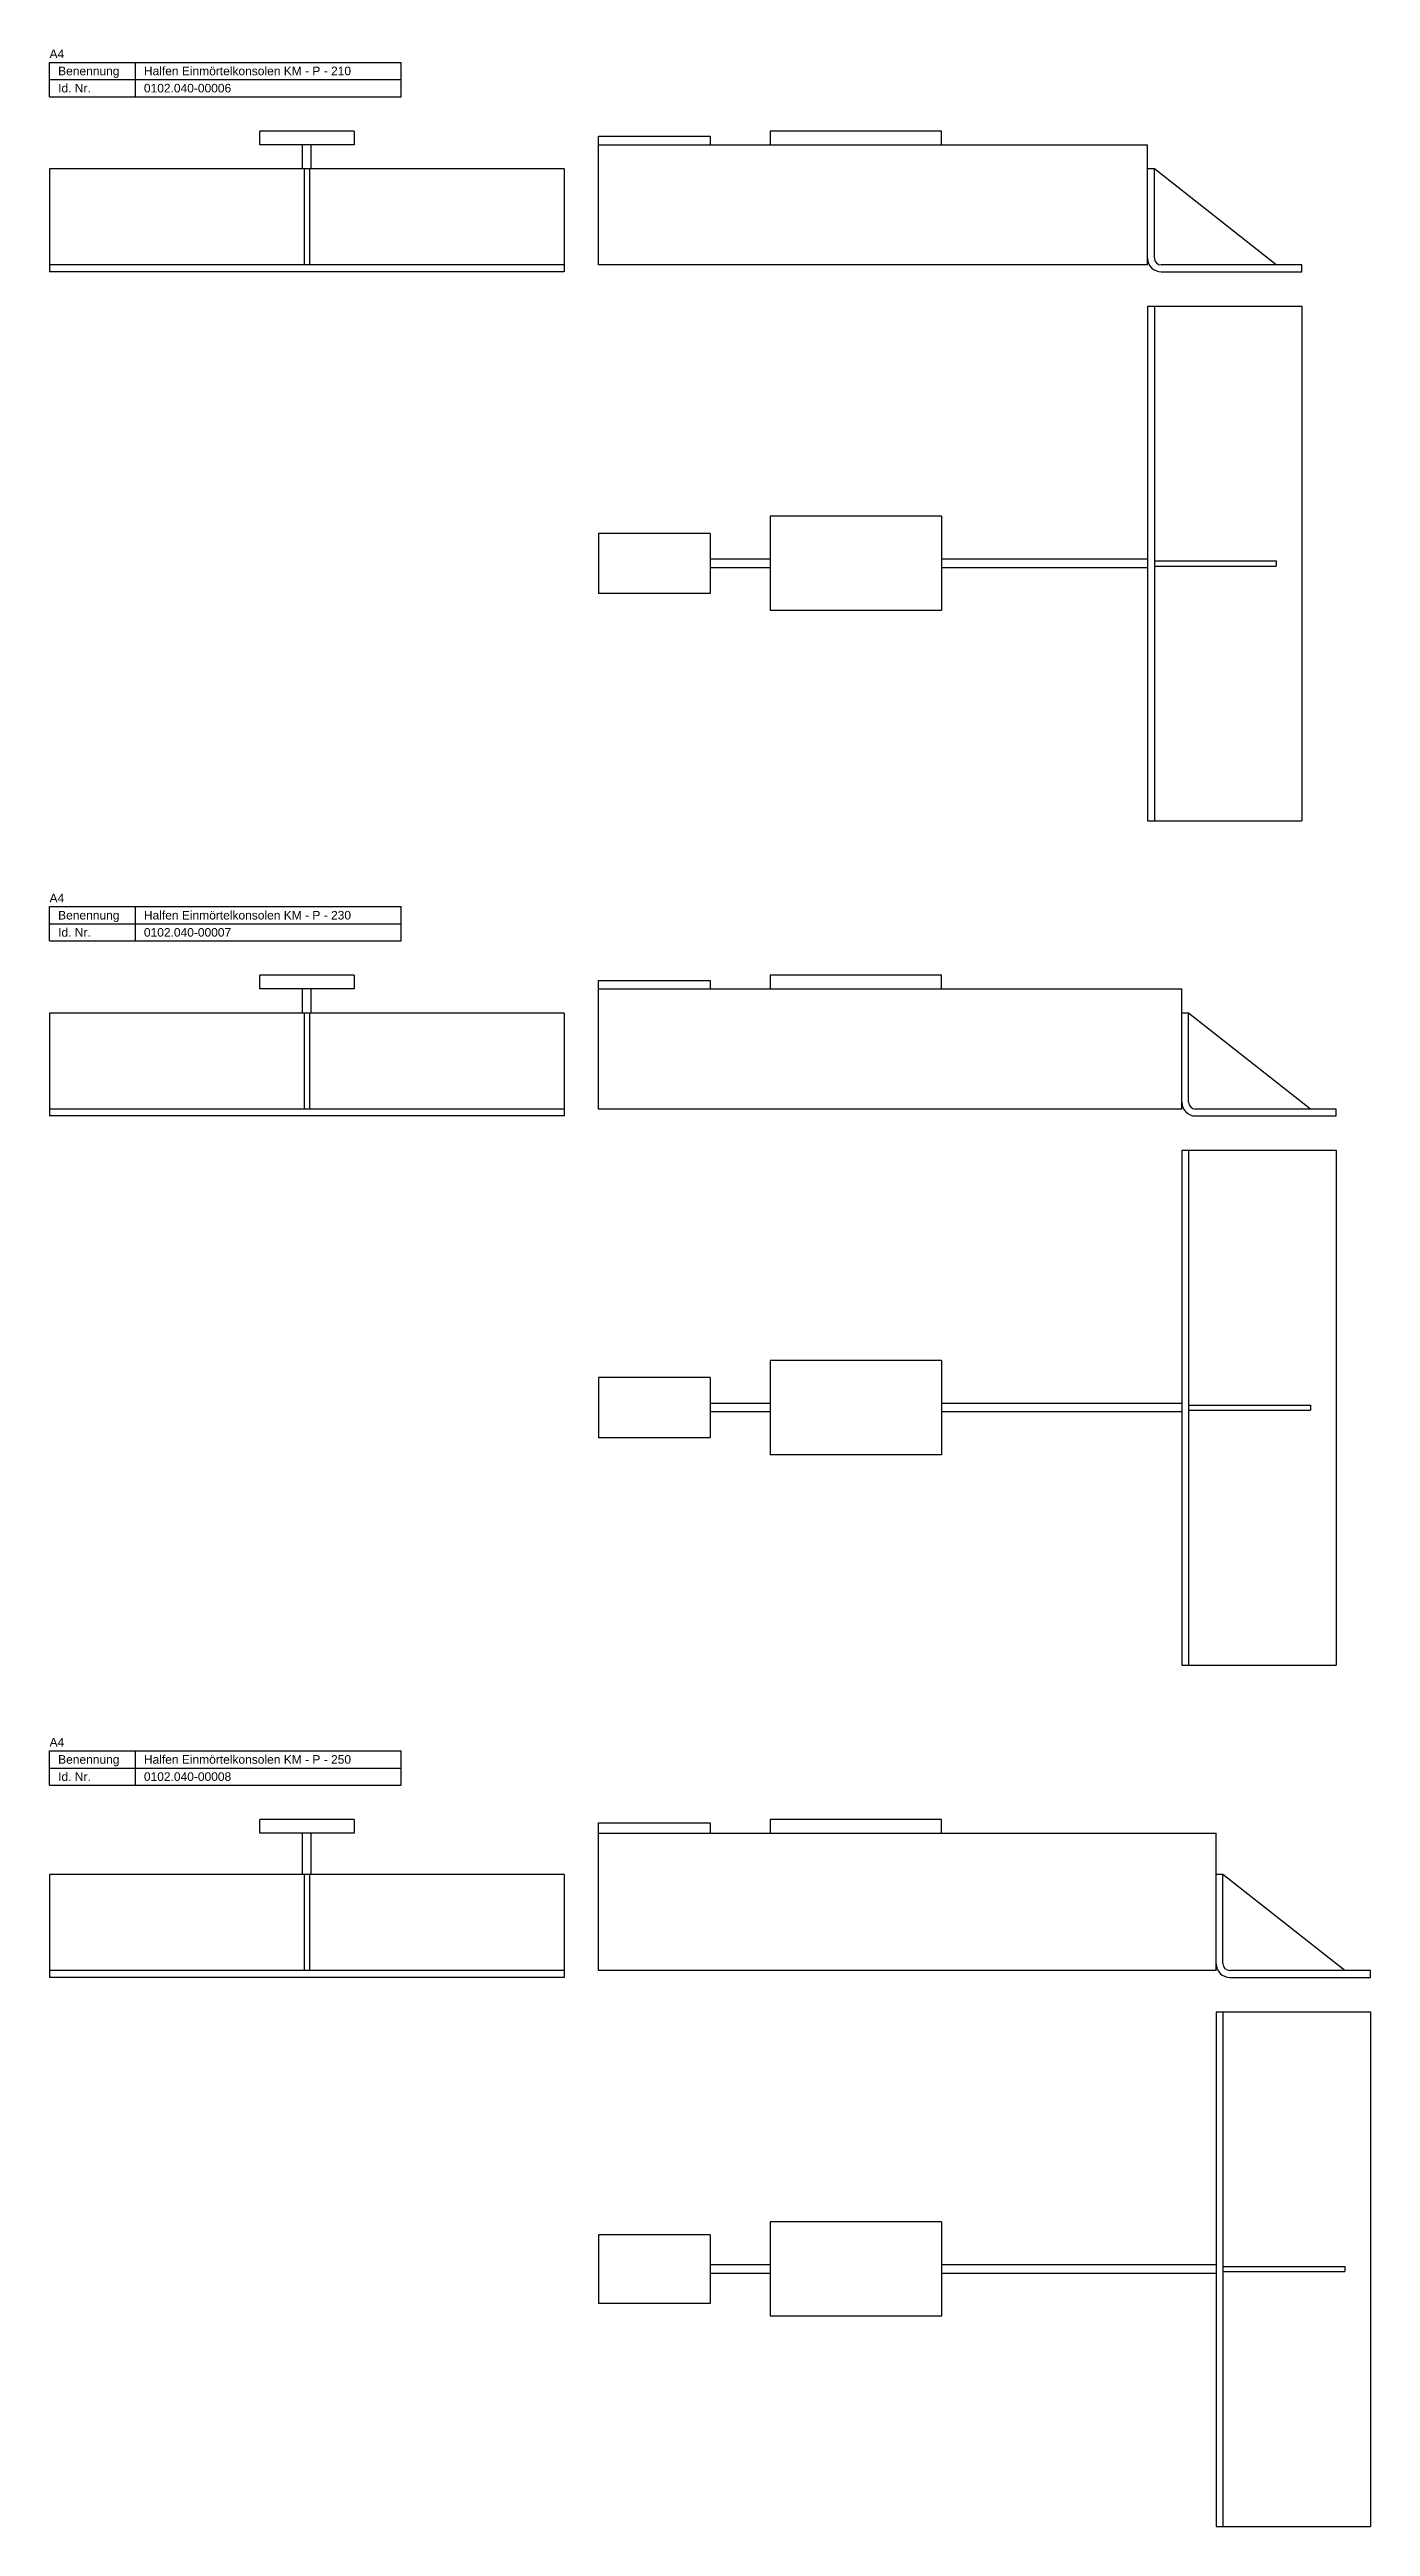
# Model space of a CAD drawing. Header units: millimetres. Extents: x 3 to 783, y -3567 to 271.
# Drawn here: x 13 to 783, y -3567 to -2123 of the extents above; entities that cross this region are included whole.
import ezdxf

# ---------------------------------------------------------------- set-up
doc = ezdxf.new("R2010")
doc.units = ezdxf.units.MM
doc.layers.add('HALFEN-KONSOLANKER', color=2, linetype='CONTINUOUS')
doc.styles.add('ARIAL50', font='ARIAL.TTF', dxfattribs={"height": 5})

msp = doc.modelspace()

# ---------------------------------------------------------------- linework, layer by layer
at = {"layer": 'HALFEN-KONSOLANKER'}
for p, q in [((13.4, -2130.8), (218.4, -2130.8)), ((13.4, -2150.8), (13.4, -2130.8)), ((63.4, -2150.8), (63.4, -2130.8)), ((218.4, -2150.8), (218.4, -2130.8)), ((13.4, -2140.8), (218.4, -2140.8)), ((13.4, -2150.8), (218.4, -2150.8)), ((190.9, -2170.8), (135.9, -2170.8)), ((135.9, -2178.8), (135.9, -2170.8)), ((190.9, -2178.8), (135.9, -2178.8)), ((160.9, -2192.8), (160.9, -2178.8)), ((165.9, -2192.8), (165.9, -2178.8)), ((190.9, -2170.8), (190.9, -2178.8)), ((333.4, -2248.8), (333.4, -2173.8)), ((333.4, -2173.8), (398.4, -2173.8)), ((333.4, -2178.8), (653.4, -2178.8)), ((398.4, -2173.8), (398.4, -2178.8)), ((533.4, -2170.8), (433.4, -2170.8)), ((433.4, -2170.8), (433.4, -2178.8)), ((533.4, -2178.8), (533.4, -2170.8)), ((653.4, -2248.8), (653.4, -2178.8)), ((313.4, -2192.8), (13.4, -2192.8)), ((13.4, -2192.8), (13.4, -2252.8)), ((161.9, -2192.8), (161.9, -2248.8)), ((164.9, -2192.8), (164.9, -2248.8)), ((313.4, -2192.8), (313.4, -2252.8)), ((657.4, -2192.8), (653.4, -2192.8)), ((728.4, -2248.8), (657.4, -2192.8)), ((657.4, -2244.8), (657.4, -2192.8)), ((313.4, -2248.8), (13.4, -2248.8)), ((653.4, -2248.8), (333.4, -2248.8)), ((743.4, -2248.8), (661.4, -2248.8)), ((743.4, -2252.8), (743.4, -2248.8)), ((313.4, -2252.8), (13.4, -2252.8)), ((661.4, -2252.8), (743.4, -2252.8)), ((653.4, -2272.8), (653.4, -2572.8)), ((653.4, -2272.8), (743.4, -2272.8)), ((657.4, -2272.8), (657.4, -2572.8)), ((743.4, -2272.8), (743.4, -2572.8)), ((433.4, -2395.3), (433.4, -2450.3)), ((533.4, -2395.3), (433.4, -2395.3)), ((533.4, -2395.3), (533.4, -2450.3)), ((398.4, -2405.3), (333.4, -2405.3)), ((333.4, -2405.3), (333.4, -2440.3)), ((398.4, -2405.3), (398.4, -2440.3)), ((433.4, -2420.3), (398.4, -2420.3)), ((653.4, -2420.3), (533.4, -2420.3)), ((657.4, -2421.3), (728.4, -2421.3)), ((657.4, -2424.3), (728.4, -2424.3)), ((728.4, -2421.3), (728.4, -2424.3)), ((433.4, -2425.3), (398.4, -2425.3)), ((653.4, -2425.3), (533.4, -2425.3)), ((398.4, -2440.3), (333.4, -2440.3)), ((533.4, -2450.3), (433.4, -2450.3)), ((653.4, -2572.8), (743.4, -2572.8)), ((13.4, -2622.8), (218.4, -2622.8)), ((13.4, -2642.8), (13.4, -2622.8)), ((63.4, -2642.8), (63.4, -2622.8)), ((218.4, -2642.8), (218.4, -2622.8)), ((13.4, -2632.8), (218.4, -2632.8)), ((13.4, -2642.8), (218.4, -2642.8)), ((190.9, -2662.8), (135.9, -2662.8)), ((135.9, -2670.8), (135.9, -2662.8)), ((190.9, -2662.8), (190.9, -2670.8)), ((333.4, -2740.8), (333.4, -2665.8)), ((333.4, -2665.8), (398.4, -2665.8)), ((398.4, -2665.8), (398.4, -2670.8)), ((533.4, -2662.8), (433.4, -2662.8)), ((433.4, -2662.8), (433.4, -2670.8)), ((533.4, -2670.8), (533.4, -2662.8)), ((313.4, -2684.8), (13.4, -2684.8)), ((13.4, -2684.8), (13.4, -2744.8)), ((190.9, -2670.8), (135.9, -2670.8)), ((160.9, -2684.8), (160.9, -2670.8)), ((161.9, -2684.8), (161.9, -2740.8)), ((164.9, -2684.8), (164.9, -2740.8)), ((165.9, -2684.8), (165.9, -2670.8)), ((313.4, -2684.8), (313.4, -2744.8)), ((333.4, -2670.8), (673.4, -2670.8)), ((673.4, -2740.8), (673.4, -2670.8)), ((677.4, -2684.8), (673.4, -2684.8)), ((748.4, -2740.8), (677.4, -2684.8)), ((677.4, -2736.8), (677.4, -2684.8)), ((313.4, -2740.8), (13.4, -2740.8)), ((673.4, -2740.8), (333.4, -2740.8)), ((763.4, -2740.8), (681.4, -2740.8)), ((763.4, -2744.8), (763.4, -2740.8)), ((313.4, -2744.8), (13.4, -2744.8)), ((681.4, -2744.8), (763.4, -2744.8)), ((673.4, -2764.8), (673.4, -3064.8)), ((673.4, -2764.8), (763.4, -2764.8)), ((677.4, -2764.8), (677.4, -3064.8)), ((763.4, -2764.8), (763.4, -3064.8)), ((398.4, -2897.3), (333.4, -2897.3)), ((333.4, -2897.3), (333.4, -2932.3)), ((398.4, -2897.3), (398.4, -2932.3)), ((533.4, -2887.3), (433.4, -2887.3)), ((433.4, -2887.3), (433.4, -2942.3)), ((533.4, -2887.3), (533.4, -2942.3)), ((433.4, -2912.3), (398.4, -2912.3)), ((673.4, -2912.3), (533.4, -2912.3)), ((677.4, -2913.3), (748.4, -2913.3)), ((748.4, -2913.3), (748.4, -2916.3)), ((433.4, -2917.3), (398.4, -2917.3)), ((673.4, -2917.3), (533.4, -2917.3)), ((677.4, -2916.3), (748.4, -2916.3)), ((398.4, -2932.3), (333.4, -2932.3)), ((533.4, -2942.3), (433.4, -2942.3)), ((673.4, -3064.8), (763.4, -3064.8)), ((13.4, -3114.8), (218.4, -3114.8)), ((13.4, -3134.8), (13.4, -3114.8)), ((63.4, -3134.8), (63.4, -3114.8)), ((218.4, -3134.8), (218.4, -3114.8)), ((13.4, -3124.8), (218.4, -3124.8)), ((13.4, -3134.8), (218.4, -3134.8)), ((135.9, -3162.8), (135.9, -3154.8)), ((190.9, -3154.8), (135.9, -3154.8)), ((190.9, -3154.8), (190.9, -3162.8)), ((333.4, -3242.8), (333.4, -3156.8)), ((333.4, -3156.8), (398.4, -3156.8)), ((398.4, -3156.8), (398.4, -3162.8)), ((433.4, -3154.8), (433.4, -3162.8)), ((533.4, -3154.8), (433.4, -3154.8)), ((533.4, -3162.8), (533.4, -3154.8)), ((190.9, -3162.8), (135.9, -3162.8)), ((160.9, -3186.8), (160.9, -3162.8)), ((165.9, -3186.8), (165.9, -3162.8)), ((333.4, -3162.8), (693.4, -3162.8)), ((693.4, -3242.8), (693.4, -3162.8)), ((313.4, -3186.8), (13.4, -3186.8)), ((13.4, -3186.8), (13.4, -3246.8)), ((161.9, -3186.8), (161.9, -3242.8)), ((164.9, -3186.8), (164.9, -3242.8)), ((313.4, -3186.8), (313.4, -3246.8)), ((697.4, -3186.8), (693.4, -3186.8)), ((768.4, -3242.8), (697.4, -3186.8)), ((697.4, -3238.8), (697.4, -3186.8)), ((313.4, -3242.8), (13.4, -3242.8)), ((313.4, -3246.8), (13.4, -3246.8)), ((693.4, -3242.8), (333.4, -3242.8)), ((783.4, -3242.8), (701.4, -3242.8)), ((701.4, -3246.8), (783.4, -3246.8)), ((783.4, -3246.8), (783.4, -3242.8)), ((693.4, -3266.8), (693.4, -3566.8)), ((693.4, -3266.8), (783.4, -3266.8)), ((697.4, -3266.8), (697.4, -3566.8)), ((783.4, -3266.8), (783.4, -3566.8)), ((533.4, -3389.3), (433.4, -3389.3)), ((433.4, -3389.3), (433.4, -3444.3)), ((533.4, -3389.3), (533.4, -3444.3)), ((398.4, -3396.8), (333.4, -3396.8)), ((333.4, -3396.8), (333.4, -3436.8)), ((398.4, -3396.8), (398.4, -3436.8)), ((433.4, -3414.3), (398.4, -3414.3)), ((433.4, -3419.3), (398.4, -3419.3)), ((693.4, -3414.3), (533.4, -3414.3)), ((693.4, -3419.3), (533.4, -3419.3)), ((697.4, -3415.3), (768.4, -3415.3)), ((697.4, -3418.3), (768.4, -3418.3)), ((768.4, -3415.3), (768.4, -3418.3)), ((398.4, -3436.8), (333.4, -3436.8)), ((533.4, -3444.3), (433.4, -3444.3)), ((693.4, -3566.8), (783.4, -3566.8))]:
    msp.add_line(p, q, dxfattribs=at)
for centre, radius in [((661.4, -2244.8), 8), ((661.4, -2244.8), 4), ((681.4, -2736.8), 8), ((681.4, -2736.8), 4), ((701.4, -3238.8), 8), ((701.4, -3238.8), 4)]:
    msp.add_arc(centre, radius, 180, 270, dxfattribs=at)

# ---------------------------------------------------------------- texts
at = {"layer": 'HALFEN-KONSOLANKER', "style": 'ARIAL50'}
for s, p in [('A4', (13.4, -2128.3)), ('Benennung', (18.4, -2138.3)), ('Halfen Einmörtelkonsolen KM - P - 210', (68.4, -2138.3)), ('Id. Nr.', (18.4, -2148.3)), ('0102.040-00006', (68.4, -2148.3)), ('A4', (13.4, -2620.3)), ('Benennung', (18.4, -2630.3)), ('Halfen Einmörtelkonsolen KM - P - 230', (68.4, -2630.3)), ('Id. Nr.', (18.4, -2640.3)), ('0102.040-00007', (68.4, -2640.3)), ('A4', (13.4, -3112.3)), ('Benennung', (18.4, -3122.3)), ('Halfen Einmörtelkonsolen KM - P - 250', (68.4, -3122.3)), ('Id. Nr.', (18.4, -3132.3)), ('0102.040-00008', (68.4, -3132.3))]:
    msp.add_text(s, height=5, dxfattribs=at).set_placement(p)

doc.saveas('drawing.dxf')
